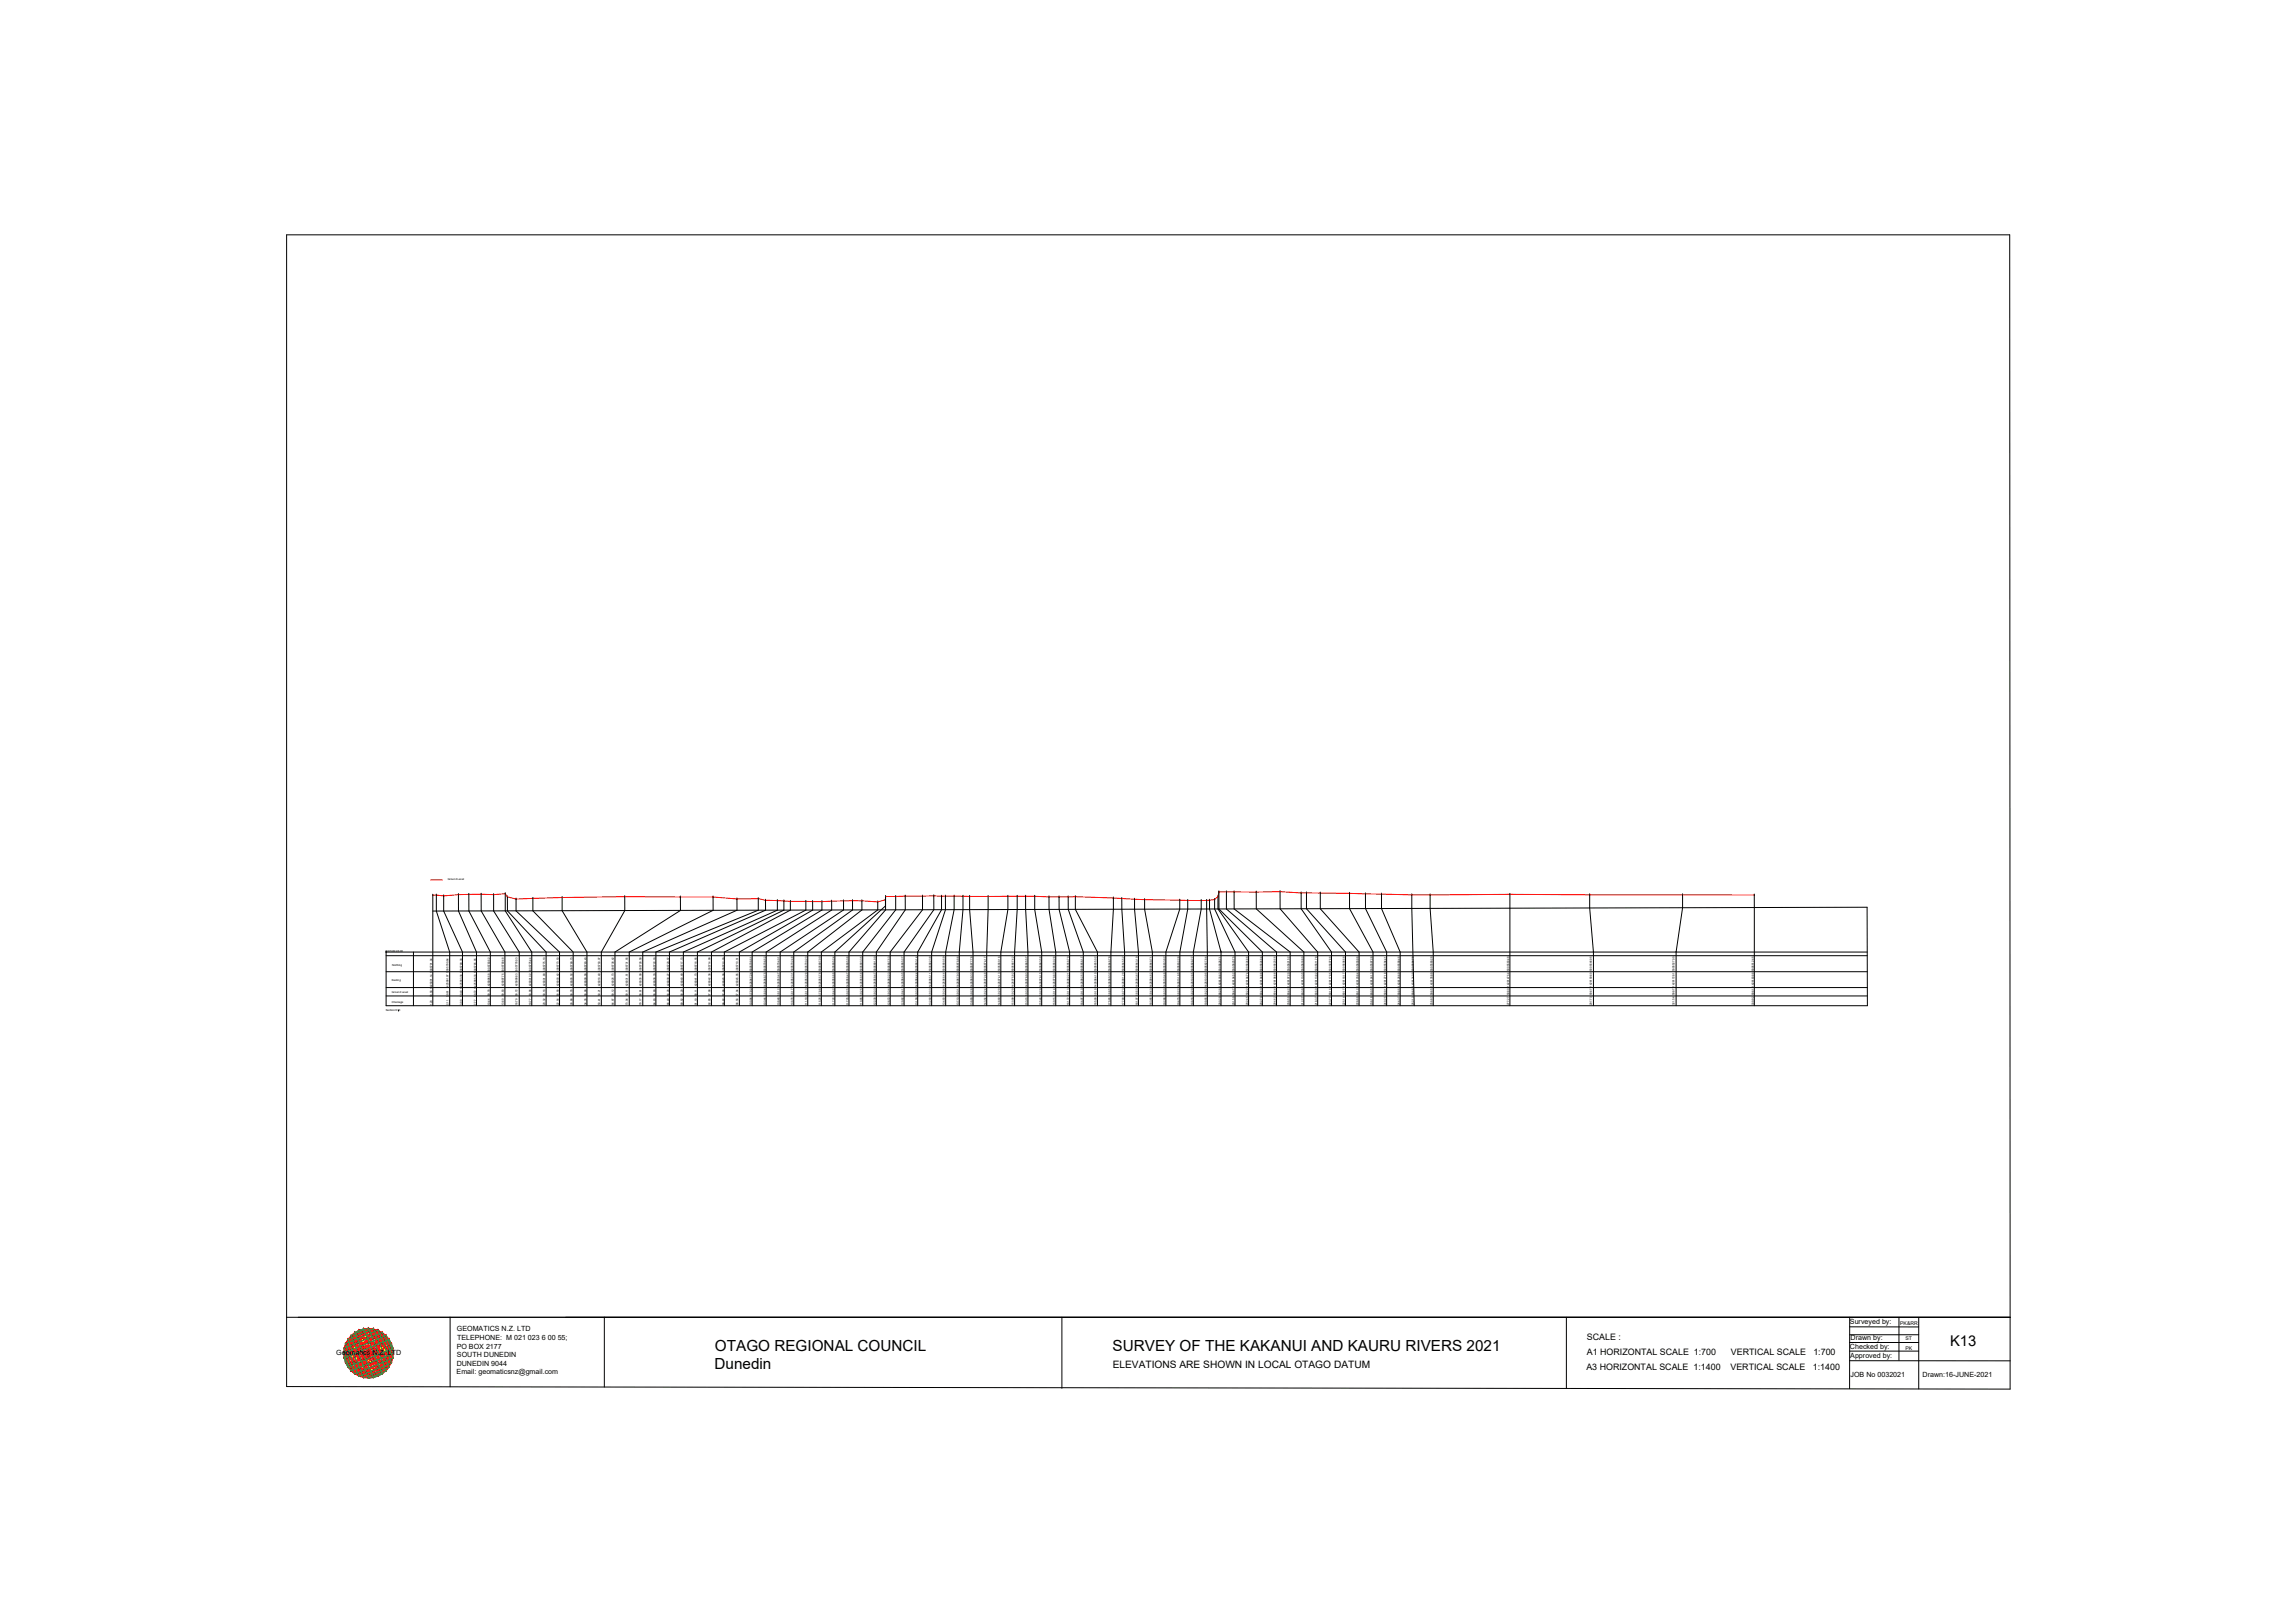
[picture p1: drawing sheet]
<svg xmlns="http://www.w3.org/2000/svg" width="420mm" height="297mm" viewBox="0 0 420 297" stroke-linecap="round" stroke-linejoin="round" font-family="sans-serif">
<defs><g id="words">
<g font-size="2.8">
<text x="130.8" y="250.6">Dunedin</text>
<text x="130.9" y="247.3">OTAGO REGIONAL COUNCIL</text>
<text x="203.7" y="247.3">SURVEY OF THE KAKANUI AND KAURU RIVERS 2021</text>
</g>
<text font-size="2.7" x="357" y="246.4">K13</text>
<text font-size="1.9" x="203.7" y="250.4">ELEVATIONS ARE SHOWN IN LOCAL OTAGO DATUM</text>
<g font-size="1.6">
<text x="290.5" y="245.3">SCALE :</text>
<text x="290.4" y="250.7">A3 HORIZONTAL SCALE 1:1400</text>
<text x="290.5" y="248">A1 HORIZONTAL SCALE 1:700</text>
<text x="316.8" y="250.7">VERTICAL SCALE</text>
<text x="316.9" y="248">VERTICAL SCALE</text>
<text x="331.9" y="250.7">1:1400</text>
<text x="332" y="248">1:700</text>
</g>
<g font-size="1.3">
<text x="83.6" y="243.7">GEOMATICS N.Z. LTD</text>
<text x="83.7" y="245.2">TELEPHONE: M 021 023 6 00 55;</text>
<text x="338.7" y="242.4">Surveyed by:</text>
<text x="338.8" y="245.3">Drawn by:</text>
<text x="61.6" y="248.1">Geomatics N.Z. LTD</text>
<text x="83.6" y="251.5">Email: geomaticsnz@gmail.com</text>
<text x="83.6" y="246.8">PO BOX 2177</text>
<text x="83.6" y="250">DUNEDIN 9044</text>
<text x="83.7" y="248.4">SOUTH DUNEDIN</text>
<text x="338.7" y="246.9">Checked by:</text>
<text x="338.7" y="248.6">Approved by:</text>
<text x="338.8" y="251.9">JOB No 0032021</text>
<text x="352" y="251.9">Drawn:16-JUNE-2021</text>
</g>
<g font-size=".9">
<text x="347.9" y="242.4">PK&amp;RR</text>
<text x="348.8" y="245.3">ST</text>
<text x="348.8" y="247">PK</text>
</g>
<g font-size=".5">
<text x="82" y="161.1">Ground Level</text>
<text x="70.6" y="174.1">DATUM 45.00</text>
<text x="71.7" y="179.6">Easting</text>
<text x="71.8" y="176.7">Northing</text>
<text x="70.6" y="185.1">Section K13</text>
<text x="71.7" y="181.7">Ground Level</text>
<text x="71.7" y="183.5">Chainage</text>
<text x="79.1" y="184" transform="rotate(-90 79.1 184)">1.20</text>
<text x="79.1" y="182.5" transform="rotate(-90 79.1 182.5)">59.58 1425991.14 5005791.04</text>
<text x="82.1" y="184" transform="rotate(-90 82.1 184)">2.11</text>
<text x="82.1" y="182.4" transform="rotate(-90 82.1 182.4)">59.61 1425991.97 5005790.64</text>
<text x="84.6" y="184" transform="rotate(-90 84.6 184)">3.99</text>
<text x="84.6" y="182.4" transform="rotate(-90 84.6 182.4)">59.40 1425993.38 5005789.38</text>
<text x="87.2" y="184" transform="rotate(-90 87.2 184)">7.77</text>
<text x="87.2" y="182.4" transform="rotate(-90 87.2 182.4)">59.72 1425995.33 5005785.95</text>
<text x="89.7" y="184" transform="rotate(-90 89.7 184)">10.44</text>
<text x="89.7" y="182.3" transform="rotate(-90 89.7 182.3)">59.78 1425996.58 5005783.52</text>
<text x="92.2" y="184" transform="rotate(-90 92.2 184)">13.60</text>
<text x="92.2" y="182.3" transform="rotate(-90 92.2 182.3)">59.83 1425997.75 5005780.48</text>
<text x="94.7" y="184" transform="rotate(-90 94.7 184)">16.79</text>
<text x="94.7" y="182.3" transform="rotate(-90 94.7 182.3)">59.72 1425999.83 5005778.03</text>
<text x="97.3" y="184" transform="rotate(-90 97.3 184)">19.77</text>
<text x="97.3" y="182.3" transform="rotate(-90 97.3 182.3)">59.96 1426001.32 5005775.44</text>
<text x="99.8" y="184" transform="rotate(-90 99.8 184)">20.32</text>
<text x="99.8" y="182.3" transform="rotate(-90 99.8 182.3)">59.16 1426001.80 5005775.10</text>
<text x="102.3" y="184" transform="rotate(-90 102.3 184)">22.54</text>
<text x="102.3" y="182.3" transform="rotate(-90 102.3 182.3)">58.58 1426003.42 5005773.53</text>
<text x="104.8" y="184" transform="rotate(-90 104.8 184)">26.86</text>
<text x="104.8" y="182.3" transform="rotate(-90 104.8 182.3)">58.76 1426005.52 5005769.73</text>
<text x="107.4" y="184" transform="rotate(-90 107.4 184)">34.35</text>
<text x="107.4" y="182.3" transform="rotate(-90 107.4 182.3)">58.98 1426009.58 5005763.43</text>
<text x="109.9" y="184" transform="rotate(-90 109.9 184)">50.41</text>
<text x="109.9" y="182.3" transform="rotate(-90 109.9 182.3)">59.21 1426018.49 5005750.07</text>
<text x="112.4" y="184" transform="rotate(-90 112.4 184)">64.67</text>
<text x="112.4" y="182.3" transform="rotate(-90 112.4 182.3)">59.12 1426026.73 5005738.42</text>
<text x="114.9" y="184" transform="rotate(-90 114.9 184)">73.04</text>
<text x="114.9" y="182.3" transform="rotate(-90 114.9 182.3)">59.11 1426031.51 5005731.55</text>
<text x="117.5" y="184" transform="rotate(-90 117.5 184)">79.17</text>
<text x="117.5" y="182.3" transform="rotate(-90 117.5 182.3)">58.61 1426035.09 5005726.58</text>
<text x="120" y="184" transform="rotate(-90 120 184)">84.63</text>
<text x="120" y="182.3" transform="rotate(-90 120 182.3)">58.69 1426038.33 5005722.18</text>
<text x="122.5" y="184" transform="rotate(-90 122.5 184)">86.49</text>
<text x="122.5" y="182.3" transform="rotate(-90 122.5 182.3)">58.28 1426039.27 5005720.57</text>
<text x="125" y="184" transform="rotate(-90 125 184)">89.52</text>
<text x="125" y="182.3" transform="rotate(-90 125 182.3)">58.20 1426040.49 5005717.73</text>
<text x="127.6" y="184" transform="rotate(-90 127.6 184)">91.19</text>
<text x="127.6" y="182.3" transform="rotate(-90 127.6 182.3)">58.11 1426041.73 5005716.55</text>
<text x="130.1" y="184" transform="rotate(-90 130.1 184)">92.85</text>
<text x="130.1" y="182.3" transform="rotate(-90 130.1 182.3)">57.98 1426042.38 5005714.99</text>
<text x="132.6" y="184" transform="rotate(-90 132.6 184)">96.82</text>
<text x="132.6" y="182.3" transform="rotate(-90 132.6 182.3)">57.98 1426045.08 5005712.03</text>
<text x="135.1" y="184" transform="rotate(-90 135.1 184)">98.56</text>
<text x="135.1" y="182.3" transform="rotate(-90 135.1 182.3)">57.94 1426045.95 5005710.51</text>
<text x="137.7" y="184" transform="rotate(-90 137.7 184)">100.94 57.92 1426047.24 5005708.51</text>
<text x="140.2" y="184" transform="rotate(-90 140.2 184)">103.44 58.04 1426048.75 5005706.52</text>
<text x="142.7" y="184" transform="rotate(-90 142.7 184)">106.48 58.12 1426050.47 5005704.01</text>
<text x="145.2" y="184" transform="rotate(-90 145.2 184)">108.78 58.17 1426052.31 5005702.48</text>
<text x="147.8" y="184" transform="rotate(-90 147.8 184)">111.19 58.13 1426053.28 5005700.23</text>
<text x="150.3" y="184" transform="rotate(-90 150.3 184)">115.25 57.86 1426055.76 5005697.00</text>
<text x="152.8" y="184" transform="rotate(-90 152.8 184)">117.22 58.42 1426056.68 5005695.24</text>
<text x="155.3" y="184" transform="rotate(-90 155.3 184)">117.25 59.25 1426056.47 5005695.06</text>
<text x="157.9" y="184" transform="rotate(-90 157.9 184)">119.85 59.25 1426058.56 5005693.35</text>
<text x="160.4" y="184" transform="rotate(-90 160.4 184)">122.30 59.33 1426059.47 5005691.00</text>
<text x="162.9" y="184" transform="rotate(-90 162.9 184)">126.72 59.34 1426062.23 5005687.53</text>
<text x="165.4" y="184" transform="rotate(-90 165.4 184)">129.62 59.41 1426064.05 5005685.27</text>
<text x="167.9" y="184" transform="rotate(-90 167.9 184)">131.59 59.30 1426064.44 5005683.14</text>
<text x="170.5" y="184" transform="rotate(-90 170.5 184)">132.60 59.33 1426065.11 5005682.38</text>
<text x="173" y="184" transform="rotate(-90 173 184)">134.83 59.34 1426066.44 5005680.59</text>
<text x="175.5" y="184" transform="rotate(-90 175.5 184)">137.10 59.31 1426067.93 5005678.86</text>
<text x="178" y="184" transform="rotate(-90 178 184)">138.80 59.26 1426069.33 5005677.76</text>
<text x="180.6" y="184" transform="rotate(-90 180.6 184)">143.54 59.24 1426072.48 5005674.17</text>
<text x="183.1" y="184" transform="rotate(-90 183.1 184)">148.60 59.29 1426074.13 5005669.16</text>
<text x="185.6" y="184" transform="rotate(-90 185.6 184)">150.99 59.29 1426075.82 5005667.42</text>
<text x="188.1" y="184" transform="rotate(-90 188.1 184)">153.15 59.30 1426076.93 5005665.57</text>
<text x="190.7" y="184" transform="rotate(-90 190.7 184)">155.48 59.29 1426078.15 5005663.58</text>
<text x="193.2" y="184" transform="rotate(-90 193.2 184)">159.15 59.14 1426079.83 5005660.28</text>
<text x="195.7" y="184" transform="rotate(-90 195.7 184)">161.72 59.13 1426082.21 5005658.79</text>
<text x="198.2" y="184" transform="rotate(-90 198.2 184)">164.07 59.13 1426082.53 5005656.17</text>
<text x="200.8" y="184" transform="rotate(-90 200.8 184)">165.90 59.19 1426084.10 5005655.02</text>
<text x="203.3" y="184" transform="rotate(-90 203.3 184)">175.65 58.85 1426089.32 5005646.78</text>
<text x="205.8" y="184" transform="rotate(-90 205.8 184)">177.80 58.73 1426091.29 5005645.52</text>
<text x="208.3" y="184" transform="rotate(-90 208.3 184)">181.07 58.53 1426093.67 5005643.19</text>
<text x="210.9" y="184" transform="rotate(-90 210.9 184)">183.65 58.43 1426094.62 5005640.71</text>
<text x="213.4" y="184" transform="rotate(-90 213.4 184)">192.66 58.30 1426100.48 5005633.82</text>
<text x="215.9" y="184" transform="rotate(-90 215.9 184)">194.70 58.22 1426101.85 5005632.28</text>
<text x="218.4" y="184" transform="rotate(-90 218.4 184)">198.16 58.20 1426102.85 5005628.77</text>
<text x="221" y="184" transform="rotate(-90 221 184)">199.55 58.22 1426103.95 5005627.84</text>
<text x="223.5" y="184" transform="rotate(-90 223.5 184)">200.29 58.28 1426103.63 5005626.71</text>
<text x="226" y="184" transform="rotate(-90 226 184)">201.59 58.47 1426104.52 5005625.75</text>
<text x="228.5" y="184" transform="rotate(-90 228.5 184)">202.45 59.22 1426104.74 5005624.86</text>
<text x="231.1" y="184" transform="rotate(-90 231.1 184)">202.70 60.43 1426104.86 5005624.64</text>
<text x="233.6" y="184" transform="rotate(-90 233.6 184)">204.62 60.44 1426106.66 5005623.55</text>
<text x="236.1" y="184" transform="rotate(-90 236.1 184)">206.59 60.42 1426107.20 5005621.52</text>
<text x="238.6" y="184" transform="rotate(-90 238.6 184)">212.27 60.38 1426110.35 5005616.80</text>
<text x="241.2" y="184" transform="rotate(-90 241.2 184)">218.37 60.50 1426113.82 5005611.78</text>
<text x="243.7" y="184" transform="rotate(-90 243.7 184)">223.77 60.16 1426117.65 5005607.86</text>
<text x="246.2" y="184" transform="rotate(-90 246.2 184)">225.14 60.17 1426118.17 5005606.56</text>
<text x="248.7" y="184" transform="rotate(-90 248.7 184)">228.68 60.12 1426120.64 5005603.96</text>
<text x="251.2" y="184" transform="rotate(-90 251.2 184)">236.18 60.05 1426124.13 5005597.26</text>
<text x="253.8" y="184" transform="rotate(-90 253.8 184)">240.25 59.91 1426127.18 5005594.41</text>
<text x="256.3" y="184" transform="rotate(-90 256.3 184)">244.37 59.85 1426128.69 5005590.45</text>
<text x="258.8" y="184" transform="rotate(-90 258.8 184)">252.13 59.66 1426134.09 5005584.75</text>
<text x="262.3" y="184" transform="rotate(-90 262.3 184)">256.83 59.65 1426135.89 5005580.28</text>
<text x="276.3" y="184" transform="rotate(-90 276.3 184)">277.27 59.80 1426147.54 5005563.48</text>
<text x="291.4" y="184" transform="rotate(-90 291.4 184)">297.73 59.67 1426159.60 5005546.95</text>
<text x="306.6" y="184" transform="rotate(-90 306.6 184)">321.54 59.67 1426172.61 5005527.00</text>
<text x="321.1" y="184" transform="rotate(-90 321.1 184)">339.92 59.61 1426183.88 5005512.45</text>
</g>
</g></defs>
<!-- layer: 0 -->
<g fill="none" stroke="#000" stroke-width=".18">
<path d="M52.5 43h315.4l.1 211.2-315.5-.4zM70.7 174.2h.1M70.7 177.8h271.2M70.7 174.9h271.1M70.7 174.2h271.1M70.7 174.2v.1M75.7 174.2v9.9M79.2 163.8h.1M79.2 166.7l262.6-.7 .1 18.1h-271.2v-9.9M79.2 163.8v20.3M79.9 163.8h.1M79.9 163.8v2.9l2.4 7.5v9.9"/>
<path d="M81.2 164h.1M81.2 164v2.7l3.5 7.5v9.9M83.9 163.7h.1M83.9 163.7v3l3.3 7.5v9.9M85.8 163.7h.1M85.8 163.7v3l4 7.5v9.9M88.1 163.7h.1M88.1 163.7v3l4.3 7.5v9.9M90.4 163.7h.1M90.4 163.7v3l4.7 7.5v9.9M92.5 163.6h.1M92.5 163.6v3.1l4.9 7.5v9.9"/>
<path d="M92.9 164.1h.1M92.9 164.1v2.6l7.1 7.5v9.9M94.5 164.5h.1M94.5 164.5v2.2l7.9 7.5v9.9M97.5 164.4h.1M97.6 164.4h.1M97.6 164.4v2.3l7.3 7.5v9.9M97.6 164.4h-.1M102.9 164.3h.1M102.9 164.3v2.4l4.6 7.5v9.9M114.4 164.1h.1M114.4 164.1v2.6l-4.3 7.5v9.9"/>
<path d="M124.6 164.2h.1M124.6 164.2v2.4l-12 7.6v9.9M130.5 164.2h.1M130.5 164.2l.1 2.4-15.4 7.6v9.9M130.6 164.2h-.1M134.9 164.5h.1M134.9 164.5v2.1l-17.2 7.6v9.9M138.8 164.5h.1M138.8 164.5v2.1l-18.7 7.6v9.9M140.1 164.8h.1M140.1 164.8l.1 1.8-17.6 7.6v9.9M142.3 164.8h.1"/>
<path d="M142.3 164.8v1.8l-17.2 7.6v9.9M143.5 164.9h.1M143.5 164.9v1.7l-15.8 7.6v9.9M144.7 165h.1M144.7 165v1.6l-14.5 7.6v9.9M147.5 165h.1M147.5 165v1.6l-14.9 7.6v9.9M148.8 165h.1M148.8 165v1.6l-13.4 7.6v9.9M150.5 165h.1M150.5 165v1.5l-12.8 7.7v9.9M152.2 164.9h.1"/>
<path d="M152.3 164.9h.1M152.3 164.9v1.6l-12 7.7v9.9M152.3 164.9h-.1M154.4 164.9h.1M154.4 164.9v1.6l-11.6 7.7v9.9M156.1 164.8h.1M156.1 164.8v1.7l-10.8 7.7v9.9M156.1 164.8v.1M157.8 164.9h.1M157.8 164.9v1.6l-9.9 7.7v9.9M160.7 165.1h.1M160.7 165.1v1.4l-10.3 7.7v9.9"/>
<path d="M162.1 164.7h.1M162.1 165.8l-9.3 8.4v9.9M162.1 164.1h.1M162.1 164.1v2.4l-6.7 7.7v9.9M164 164.1h.1M164 164.1v2.4l-6.1 7.7v9.9M165.7 164h.1M165.7 164v2.5l-5.3 7.7v9.9M168.9 164h.1M168.9 164v2.5l-5.9 7.7v9.9M171 164h.1M171 164v2.5l-5.5 7.7v9.9"/>
<path d="M171 163.9l-.1 .1M172.4 164h.1M172.4 164v2.5l-4.4 7.7v9.9M173.1 164h.1M173.1 164v2.5l-2.5 7.7v9.9M174.7 164h.1M174.7 164v2.5l-1.6 7.7v9.9M176.3 164h.1M176.3 164v2.5l-.7 7.7v9.9M177.5 164.1h.1M177.5 164.1v2.4l.6 7.7v9.9M180.9 164.1h.1"/>
<path d="M180.9 164.1l-.3 10.1v9.9M184.5 164h.1M184.5 164v.1M184.5 164v2.5l-1.3 7.7v9.9M186.2 164h.1M186.2 164v2.5l-.5 7.7v9.9M187.8 164h.1M187.8 164v2.5l.4 7.7v9.9M187.8 164h-.1M189.4 164h.1M189.4 164v2.5l1.3 7.7v9.9M192 164.1h.1"/>
<path d="M192 164.1l.1 2.3 1.2 7.8v9.9M192.1 164.1l-.1 .1M193.9 164.2h.1M193.9 164.2v2.2l1.9 7.8v9.9M193.9 164.1v.1M195.6 164.2h.1M195.6 164.2v2.2l2.7 7.8v9.9M195.6 164.1l-.1 .1M196.9 164.1h.1M196.9 164.1v2.3l4 7.8v9.9M203.8 164.3h.1M203.8 164.3v2.1l-.4 7.8v9.9"/>
<path d="M203.8 164.3v.1M205.4 164.4h.1M205.4 164.4v2l.5 7.8v9.9M207.7 164.6h.1M207.7 164.6v1.8l.7 7.8v9.9M209.5 164.6l.1 .1M209.6 164.7h.1M209.6 164.7v1.7l1.4 7.8v9.9M209.6 164.6l-.1 .1M216 164.8h.1M216 164.8v1.6l-2.6 7.8v9.9M216 164.7v.1"/>
<path d="M217.4 164.8h.1M217.4 164.8v1.6l-1.4 7.8v9.9M219.9 164.8h.1M219.9 164.8v1.6l-1.4 7.8v9.9M220.9 164.8h.1M220.9 164.8l.1 19.3M221.4 164.8h.1M221.4 164.8v1.6l2.1 7.8M222.4 164.6h.1M222.4 164.6v1.8l3.7 7.8v9.9M223 164.1h.1M223 164.1v2.3l5.6 7.8v9.9"/>
<path d="M223.1 163.2h.1M223.1 163.2l.1 3.2 7.9 7.8v9.9M223.2 163.2h-.1M223.5 174.2h.1M223.5 174.2v9.9M224.5 163.2h.1M224.5 163.2v3.2l9.2 7.8v9.9M225.9 163.2h.1M225.9 163.2v3.1l10.3 7.9v9.9M230 163.3h.1M230 163.3v3l8.7 7.9v9.9M234.3 163.2h.1"/>
<path d="M234.3 163.2l.1 3.1 6.8 7.9v9.9M234.4 163.2h-.1M238.2 163.4h.1M238.2 163.4v2.9l5.6 7.9v9.9M239.2 163.4h.1M239.2 163.4v2.9l7.1 7.9v9.9M241.7 163.4h.1M241.7 163.4v2.9l7.1 7.9v9.9M247.1 163.5h.1M247.1 163.5v2.8l4.3 7.9v9.9M250 163.6h.1M250 163.6v2.7l3.9 7.9v9.9"/>
<path d="M252.9 163.6h.1M252.9 163.6v2.7l3.4 7.9v9.9M252.9 163.6v.1M258.5 163.8h.1M258.5 163.8l.4 20.3M261.8 163.8h.1M261.8 163.8v2.5l.6 7.9v9.9M276.4 163.7h.1M276.4 163.7v20.4M291 163.8h.1M291 163.8v2.4l.7 8M291.7 174.1v10"/>
<path d="M306.9 174.1v10M308 163.8h.1M308 163.8v2.3l-1.1 8.1M321.2 163.8h.1M321.2 163.8v20.3M70.7 182.3h271.2M70.7 180.7h271.2M73 185h.1M52.5 241.1h315.5M82.4 241.1v12.7M110.6 241.1v12.8M194.4 241.1v13"/>
<path d="M286.8 241.1v13M338.6 245.7h12.7M338.6 249l29.4 .1M338.6 242.8l12.7 .1M338.6 247.3h12.7M338.6 244.3h12.7M338.6 241.1v13.1M347.7 241.1v7.8M351.3 241.1v13.1"/>
</g>
<path d="M78.8 161h2.2M321.2 163.8l-44.8-.1a498.7 498.7 0 0 1-29.3-.2l-8.9-.1-3.9-.2h-11.2l-.1 .9-.6 .5a24 24 0 0 1-6.4 .2l-10.6-.4a108.9 108.9 0 0 0-11.5-.2l-22.9-.2-8.9 .1v.6l-1.4 .4a113 113 0 0 0-11.9-.1l-8.7-.2-1.3-.3h-3.9l-4.4-.3a686.8 686.8 0 0 0-36 .3l-1.6-.4-.4-.5-2.1 .1a66.3 66.3 0 0 0-9.2 .3l-2-.2" fill="none" stroke="#f00" stroke-width=".18"/>
<!-- layer: geo -->
<g fill="none" stroke="#545454" stroke-width=".18">
<path d="M62.9 247.7h9.1M63 246.8h9v1.8h-9zM63.2 245.9h.1M63.2 245.9h8.5v3.5h-8.5zM63.7 245.1h7.6v5.1h-7.6zM64.2 244.4h6.5v6.5h-6.5zM64.9 243.9h.1M64.9 243.9h5.1v7.6h-5.1zM65.7 243.4h3.5v8.5h-3.5zM66.6 243.2h1.8v8.9h-1.8zM67.5 243.1v9.1M71.3 245.1h.1"/>
<path d="M72 246.8h.1"/>
</g>
<g fill="none" stroke="#ff0" stroke-width=".18">
<path d="M62.9 247.7l4.6-4.6 4.5 4.6-4.5 4.5-4.5-4.5M63 246.8l3.6-3.6 5.4 5.4-3.6 3.5zM63.7 245.1l1.2-1.2 6.4 6.3-1.3 1.3zM64.2 250.9h.1M64.2 244.4l6.5 6.5M65.7 243.4l6 6-2.5 2.5-6-6zM68.4 252.1h.1M68.4 243.2l3.6 3.6-5.4 5.4-3.6-3.6zM69.2 243.4l2.5 2.5-6 6-2.5-2.5zM70 243.9l1.3 1.2-6.4 6.4-1.2-1.3zM70.7 244.4h.1M70.7 244.4l-6.5 6.5"/>
<path d="M70.8 250.9h.1"/>
</g>
<g fill="none" stroke="#00b85c" stroke-width=".18">
<path d="M62.9 247.7l7.8-3.3 1.3 3.3-7.8 3.2zM63 246.8l7-2.9 2 4.7-7.1 2.9zM63 248.6l8.3-3.5 .7 1.7-8.3 3.4zM63.2 245.9l4.3 1.8M63.2 245.9l2.5 6M63.7 245.1l4.7-1.9 2.9 7-4.7 2zM64.2 244.4l3.3-1.3 3.2 7.8-3.2 1.3zM64.9 243.9l1.7-.7 3.4 8.3-1.6 .7zM65.7 243.4l1.8 4.3M67.5 247.7l1.7 4.2M67.5 247.7l4.2 1.7-2.5-6-3.5 8.5M69.2 243.4l-6 2.5"/>
<path d="M71.7 245.9l-8.5 3.5M71.7 249.4l-6 2.5"/>
</g>
<g fill="none" stroke="#f00" stroke-width=".18">
<path d="M62.9 247.7l.3 1.7M62.9 247.7l2.8 4.2M62.9 247.7l6.3 4.2M62.9 247.7h.1M63 248.6h.1M63 246.8h.1M63 246.8l4.5 .9M63 246.8l.7 3.4M63 246.8l3.6 5.3M63 248.6l1.9 2.9M63 248.5l5.4 3.6M63 246.8l7 4.7"/>
<path d="M63 248.6l8.3 1.6M63.2 245.9l1 5M63.2 245.9l4.3 6.3M63.2 249.4l1 1.5M63.2 249.4l4.3 2.8M63.2 245.9l7.5 5M63.2 245.9l8.9 1.8M63.2 249.4l7.5 1.5M63.2 245.9l-.3 1.8M63.2 245.9h.1M63.3 249.4h.1M63.7 250.2h.1"/>
<path d="M63.7 245.1h.1M63.7 245.1l3.8 2.6M63.7 245.1l1.2 6.4M63.7 245.1l4.7 7M63.7 250.2l2.9 1.9M63.7 245.1l8.3 1.7M63.7 250.2l6.3 1.3M63.7 245.1l-.7 3.4M64.2 244.5h.1M64.2 244.4l1.5 7.5M64.2 244.4l5 7.5M64.2 244.4l7.5 5-8.8-1.7"/>
<path d="M64.2 250.9l1.5 1M64.2 244.4l-1 1.5M64.2 244.4l7.5 1.5M64.2 250.9l5 1M64.2 244.4l-1 5M64.3 250.9h.1M64.9 243.9h.1M64.9 251.5h.1M64.9 243.9l2.6 3.8M64.9 243.9l1.7 8.2M64.9 243.9l-1.9 2.9M64.9 251.5l3.5 .6"/>
<path d="M64.9 243.9l-1.2 6.3M65.7 243.5h.1M65.7 243.4l1.8 8.8M65.7 243.4l5 7.5M65.7 243.4l-1.5 1M65.7 243.4l6.3 4.3M65.7 243.4l-2.8 4.3M65.7 243.4l5 1M65.7 251.9l1.8 .3M65.7 243.4l-1.5 7.5M65.8 251.9h.1M66.6 243.2h.1"/>
<path d="M66.6 252.2h.1M66.6 243.2l.9 4.5M66.6 243.2l-2.9 1.9M66.6 243.2l-3.6 5.3M66.6 243.2l3.4 .7M66.6 243.2l-1.7 8.3M67.4 243.1h.1M67.5 247.7l.9 4.5M67.5 247.7l2.5 3.8M67.5 247.7l3.8 2.5M67.5 247.7l4.5 .9M67.5 247.7l-4.5 .9"/>
<path d="M67.5 247.7l-2.6 3.8M67.5 243.1l1.7 8.8M67.5 243.1l-1.8 .3M67.5 243.1l4.2 6.3M67.5 243.1l-4.3 2.8M67.5 243.1l4.2 2.8M67.5 243.1l-4.3 6.3M67.5 243.1l1.7 .3M67.5 243.1l-1.8 8.8M67.5 252.2h.1M68.4 252.1h.1M68.4 243.2h.1"/>
<path d="M68.4 243.2l-1.8 9M68.4 243.2l1.6 8.3M68.4 243.2l-3.5 .7M68.4 243.2l3.6 5.4M68.4 243.2l-5.4 3.6M68.4 243.2l2.9 1.9M68.4 243.2l-4.7 7M69.2 243.4h.1M69.2 243.4l1.5 7.5M69.2 243.4l-5 1M69.2 251.9l-1.7 .3M69.2 243.4l2.8 4.3"/>
<path d="M69.2 243.4l-6.3 4.3M69.2 243.4l1.5 1M69.2 243.4l-5 7.5M69.2 243.4l-1.7 8.8M69.2 251.9h.1M70 251.5h.1M70 243.9h.1M70 243.9l-2.5 3.8M70 243.9l1.3 6.3M70 243.9l-6.3 1.2M70 251.5l-3.4 .6M70 243.9l2 2.9"/>
<path d="M70 243.9l-7 4.6M70 243.9l-1.6 8.2M70.7 244.4h.1M70.7 244.4l1 5M70.7 244.4l-7.5 1.5M70.7 250.9l-5 1M70.7 244.4l1 1.5M70.7 244.4l-7.5 5M70.7 250.9l-1.5 1M70.7 244.4l-5 7.5M70.7 244.4l-1.5 7.5M70.7 250.9h.1"/>
<path d="M71.3 245.1h.1M71.3 245.1l-7.6 5.1M71.3 245.1l.7 3.5M71.3 245.1l-8.3 1.7M71.3 250.2l-6.4 1.3M71.3 250.2l-2.9 1.9M71.3 245.1l-4.7 7M71.3 245.1l-1.3 6.4M71.3 250.2h.1M71.3 245.1l-6.4-1.2 7.1 4.6M71.7 245.9h.1M71.7 249.4h.1"/>
<path d="M71.7 245.9l.3 1.8M71.7 249.4l-7.5 1.5M71.7 249.4l-4.2 2.8M71.7 249.4l-1 1.5M71.7 245.9l-1 5M71.7 245.9l-8.8 1.8M71.7 245.9l-7.5 5M71.7 245.9l-4.2 6.3M72 246.8h.1M72 248.5h.1M72 246.8l-4.5 .9M72 248.6l-8.3 1.6"/>
<path d="M72 246.8l-5.4-3.6 4.7 7M72 246.8l-7.1 4.7M72 248.6l-5.4 3.5M72 246.8l-3.6 5.3M72 248.5l-2 3M72 246.8l-.7 3.4M72 247.6h.1M72 247.7l-8.8 1.7M72 247.7l-6.3 4.2M72 247.7l-2.8 4.2M72 247.7l-.3 1.7"/>
</g>
<use href="#words"/>
</svg>
